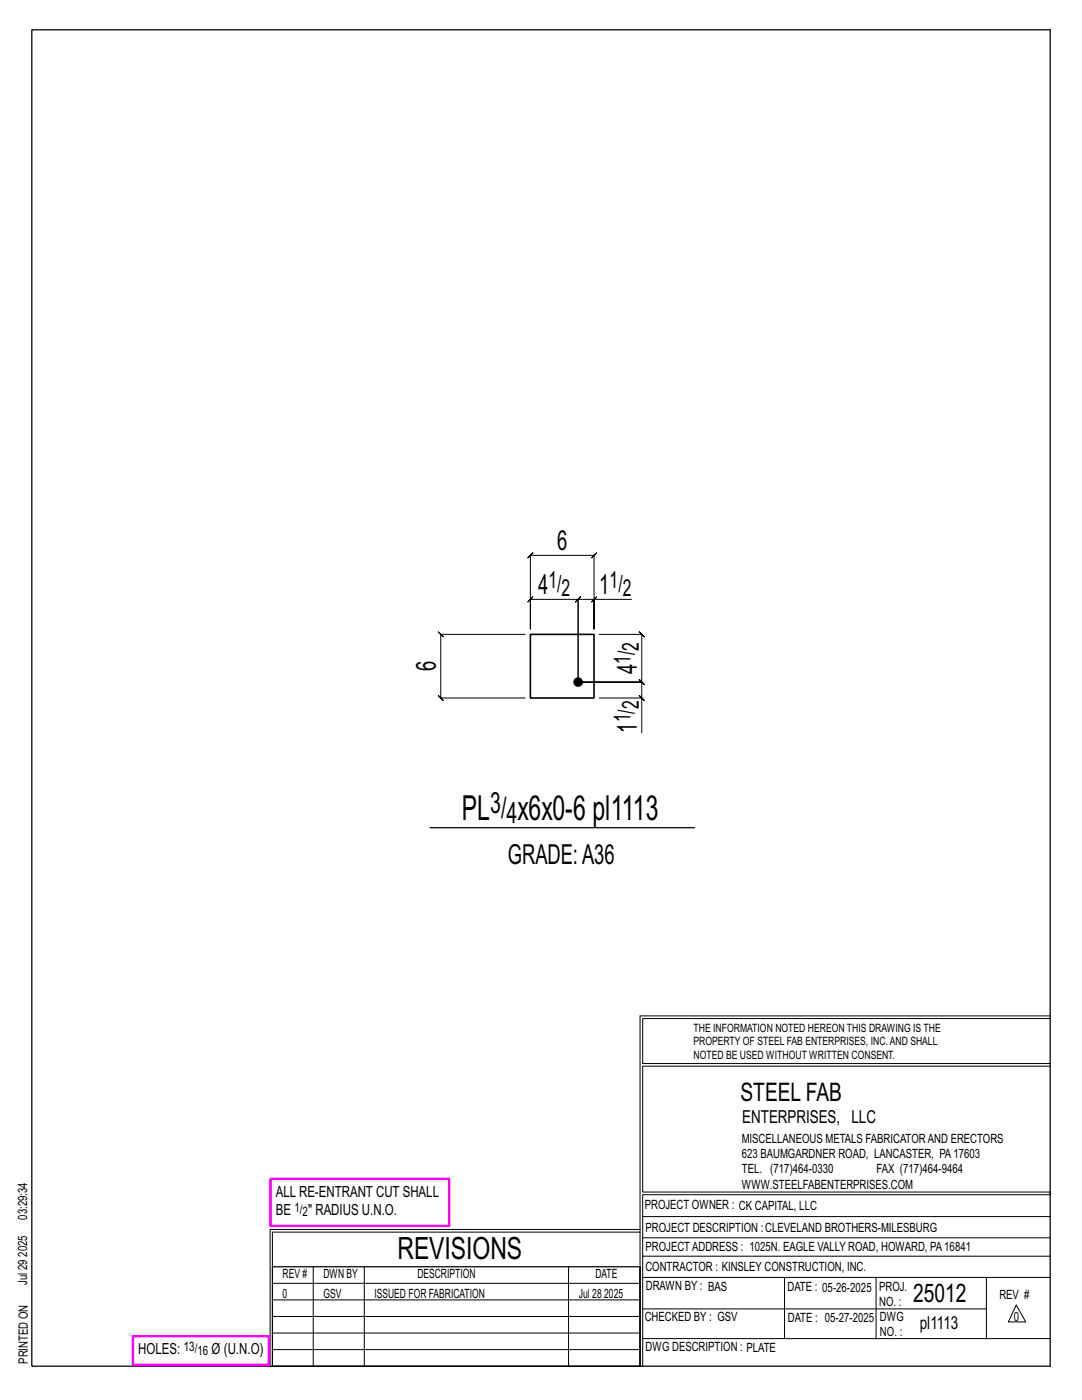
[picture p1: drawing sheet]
<svg xmlns="http://www.w3.org/2000/svg" width="216mm" height="279mm" viewBox="0 0 216 279" stroke-linecap="round" stroke-linejoin="round" font-family="sans-serif">
<defs><g id="words">
<g font-size="6.9">
<text x="92.2" y="163.7">PL</text>
<text x="103.2" y="163.7">x6x0-6 pl1113</text>
</g>
<text font-size="6.1" x="79.3" y="251.3">REVISIONS</text>
<g font-size="5.9">
<text x="97.8" y="162.2">3/</text>
<text x="101.1" y="164.3">4</text>
</g>
<g font-size="5.5">
<text x="111.2" y="109.8">6</text>
<text x="107.4" y="118.6">4</text>
<text x="119.6" y="118.6">1</text>
<text x="87" y="134" transform="rotate(-90 87 134)">6</text>
<text x="127.1" y="134.6" transform="rotate(-90 127.1 134.6)">4</text>
<text x="127.1" y="146.2" transform="rotate(-90 127.1 146.2)">1</text>
<text x="101.3" y="172.4">GRADE:A36</text>
</g>
<g font-size="5.1">
<text x="147.8" y="219.8">STEEL FAB</text>
<text x="182.2" y="259.9">25012</text>
</g>
<g font-size="4.7">
<text x="109.4" y="117.4">1/</text>
<text x="112.1" y="119">2</text>
<text x="121.6" y="117.4">1/</text>
<text x="124.3" y="119">2</text>
<text x="127.5" y="129.9" transform="rotate(-90 127.5 129.9)">2</text>
<text x="125.8" y="132.5" transform="rotate(-90 125.8 132.5)">1/</text>
<text x="127.5" y="141.6" transform="rotate(-90 127.5 141.6)">2</text>
<text x="125.8" y="144.2" transform="rotate(-90 125.8 144.2)">1/</text>
</g>
<g font-size="3.6">
<text x="148.1" y="224.1">ENTERPRISES, LLC</text>
<text x="183.5" y="265.2">pl1113</text>
</g>
<g font-size="3.1">
<text x="55" y="238.9">ALL RE-ENTRANT CUT SHALL</text>
<text x="55" y="242.5">BE</text>
<text x="61.5" y="242.5">&quot; RADIUS U.N.O.</text>
<text x="27.6" y="270.2">HOLES:</text>
<text x="42.2" y="270.2">Ø (U.N.O)</text>
</g>
<g font-size="2.6">
<text x="58.8" y="241.8">1/</text>
<text x="60.4" y="242.7">2</text>
<text x="36.7" y="269.6">13/</text>
<text x="39.4" y="270.5">16</text>
</g>
<g font-size="2.5">
<text x="148" y="231.2">623 BAUMGARDNER ROAD, LANCASTER, PA17603</text>
<text x="148" y="228.1">MISCELLANEOUS METALS FABRICATORAND ERECTORS</text>
<text x="148" y="237.2">WWW.STEELFABENTERPRISES.COM</text>
<text x="148" y="234.2">TEL. (717)464-0330</text>
<text x="174.9" y="234.2">FAX (717)464-9464</text>
<text x="5.4" y="243.4" transform="rotate(-90 5.4 243.4)">03:29:34</text>
<text x="128.7" y="241.3">PROJECT OWNER : CK CAPITAL, LLC</text>
<text x="128.8" y="246">PROJECT DESCRIPTION :CLEVELAND BROTHERS-MILESBURG</text>
<text x="5.4" y="250.8" transform="rotate(-90 5.4 250.8)">2025</text>
<text x="128.8" y="249.7">PROJECTADDRESS : 1025N. EAGLE VALLY ROAD, HOWARD, PA16841</text>
<text x="5.4" y="256.5" transform="rotate(-90 5.4 256.5)">Jul 29</text>
<text x="56.4" y="255">REV #</text>
<text x="64.5" y="255">DWN BY</text>
<text x="83.3" y="255">DESCRIPTION</text>
<text x="118.8" y="255">DATE</text>
<text x="128.8" y="253.7">CONTRACTOR : KINSLEY CONSTRUCTION, INC.</text>
<text x="128.9" y="257.5">DRAWN BY : BAS</text>
<text x="157.1" y="257.6">DATE : 05-26-2025</text>
<text x="175.4" y="257.7">PROJ.</text>
<text x="56.4" y="259">0</text>
<text x="64.5" y="259">GSV</text>
<text x="74.7" y="259">ISSUED FOR FABRICATION</text>
<text x="115.5" y="259">Jul 28</text>
<text x="120.6" y="259">2025</text>
<text x="128.6" y="263.7">CHECKED BY : GSV</text>
<text x="157.2" y="263.7">DATE : 05-27-2025</text>
<text x="175.4" y="260.7">NO. :</text>
<text x="175.6" y="263.7">DWG</text>
<text x="199.4" y="259.2">REV #</text>
<text x="202.3" y="263.7">0</text>
<text x="128.8" y="269.7">DWG DESCRIPTION : PLATE</text>
<text x="175.6" y="266.7">NO. :</text>
<text x="5.5" y="272.2" transform="rotate(-90 5.5 272.2)">PRINTED ON</text>
</g>
<g font-size="2.3">
<text x="138.4" y="208.6">PROPERTY OF STEEL FAB ENTERPRISES, INC.AND SHALL</text>
<text x="138.4" y="205.9">THE INFORMATION NOTED HEREON THIS DRAWING IS THE</text>
<text x="138.4" y="211.3">NOTED BE USED WITHOUT WRITTEN CONSENT.</text>
</g>
</g></defs>
<g fill="none" stroke="#000" stroke-width=".2">
<path d="M118.5 119.6l.5-.5-1 1zM118.5 119.6h-3.1l.5-.5-1 1 .5-.5v16.5v-16.5l.5-.5-1 1 .5-.5h-9.6l.5-.5-1 1 .5-.5v5.9v-14.7l-.5 .5 1-1-.5 .5h12.7l-.5 .5 1-1-.5 .5v14.7v-5.9h7.5M104.8 126.6h-16.9l-.5-.5 1 1-.5-.5v12.7l-.5-.5 1 1-.5-.5h16.9M119.6 139.3h8.5v6.9M119.6 126.6h8.5l-.5-.5 1 1-.5-.5v9.5l-.5-.5 1 1-.5-.5h-12.7h12.7l-.5-.5 1 1-.5-.5v3.2M127.6 138.8l1 1zM127.7 202.7v70M127.7 202.7h81.8M209.5 203.3h-81.3v9h81.3M209.5 212.8h-81.3v25.1h81.3v.5h-81.3v34.3M54.4 259.4h73.3M54.4 256.1h73.3"/>
<path d="M62.5 252.8v19.9M72.7 252.8v19.9M113.4 252.8v19.9M127.7 245.4h-73.8v27.3M127.7 245.9h-73.3v6.9M128.2 242.8h81.3M128.2 254.9h81.3M128.2 250.7h81.3M128.2 247h81.3M156.5 254.9v12.2M174.8 254.9v12.2M196.8 254.9v12.2"/>
<path d="M54.4 269.3h73.3M54.4 266h73.3M54.4 262.7h73.3M128.2 261.2h68.6M128.2 267.1h81.3M202.8 260.4l1.9 3.4h-3.5z"/>
</g>
<path d="M6.3 6h203.2v266.7h-203.2zM85.8 165.2h52.7M54.4 252.8h73.3v19.9h-73.3z" fill="none" stroke="#000" stroke-width=".25"/>
<path d="M54 235.3h35.6v9.3h-35.6zM26.5 266.7h27.1v5.7h-27.1z" fill="none" stroke="#f0f" stroke-width=".5"/>
<circle cx="115.4" cy="136.1" r=".86" fill="#000" stroke="#000" stroke-width=".2"/>
<path d="M105.8 126.6h12.7v12.7h-12.7z" fill="none" stroke="#000" stroke-width=".32"/>
<use href="#words"/>
</svg>
